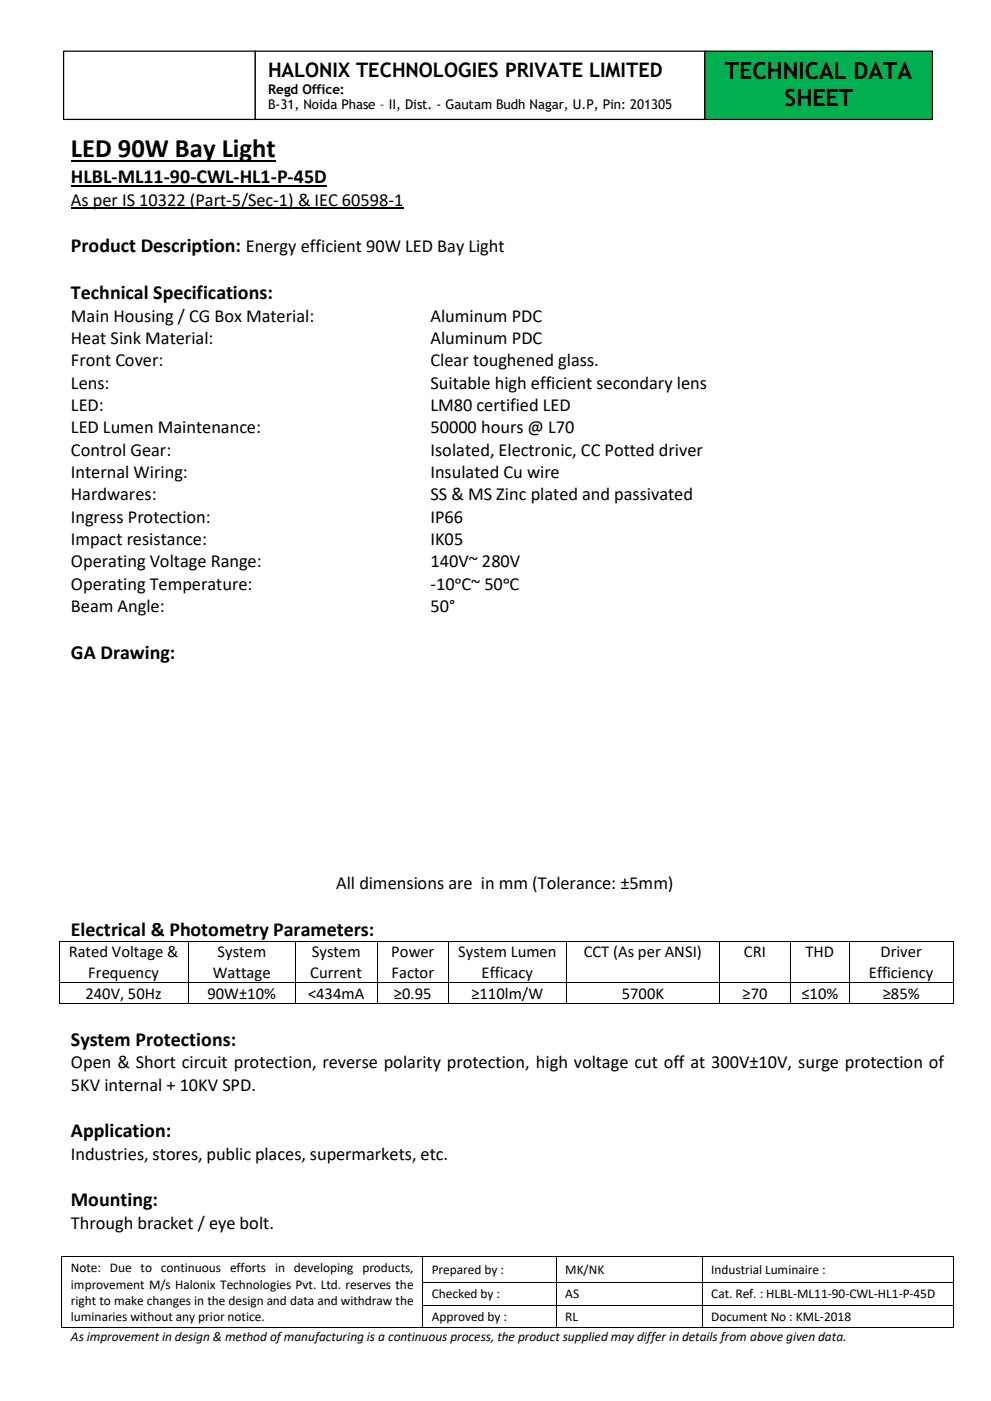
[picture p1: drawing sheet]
<svg xmlns="http://www.w3.org/2000/svg" width="210mm" height="297mm" viewBox="0 0 210 297" stroke-linecap="round" stroke-linejoin="round" font-family="sans-serif">
<defs><g id="words">
<text font-size="5.6" x="15" y="33.2">LED 90W Bay Light</text>
<g font-size="5">
<text x="153.7" y="16.7">TECHNICAL DATA</text>
<text x="166.3" y="22.4">SHEET</text>
</g>
<g font-size="4.2">
<text x="56.8" y="16.3">HALONIX TECHNOLOGIES PRIVATE LIMITED</text>
<text x="15" y="38.8">HLBL-ML11-90-CWL-HL1-P-45D</text>
<text x="15" y="53.5">Product Description: Energy efficient 90W LED Bay Light</text>
<text x="15" y="63.3">Technical Specifications:</text>
<text x="15" y="139.6">GA Drawing:</text>
<text x="15" y="198.3">Electrical &amp; Photometry Parameters:</text>
<text x="15" y="221.6">System Protections:</text>
<text x="15" y="241">Application:</text>
<text x="15" y="255.6">Mounting:</text>
</g>
<g font-size="3.9">
<text x="15" y="43.6">As per IS 10322 (Part-5/Sec-1) &amp; IEC 60598-1</text>
<text x="15" y="68.2">Main Housing / CG Box Material:</text>
<text x="91.2" y="68.2">Aluminum PDC</text>
<text x="15" y="72.9">Heat Sink Material:</text>
<text x="15" y="77.6">Front Cover:</text>
<text x="91.2" y="72.9">Aluminum PDC</text>
<text x="91.2" y="77.6">Clear toughened glass.</text>
<text x="15" y="82.3">Lens:</text>
<text x="91.2" y="82.3">Suitable high efficient secondary lens</text>
<text x="15" y="87.1">LED:</text>
<text x="91.2" y="87.1">LM80 certified LED</text>
<text x="15" y="91.8">LED Lumen Maintenance:</text>
<text x="91.2" y="91.8">50000 hours @ L70</text>
<text x="15" y="96.6">Control Gear:</text>
<text x="15" y="101.3">Internal Wiring:</text>
<text x="91.2" y="96.6">Isolated, Electronic, CC Potted driver</text>
<text x="91.2" y="101.3">Insulated Cu wire</text>
<text x="15" y="106.1">Hardwares:</text>
<text x="91.2" y="106.1">SS &amp; MS Zinc plated and passivated</text>
<text x="15" y="110.8">Ingress Protection:</text>
<text x="91.2" y="110.8">IP66</text>
<text x="15" y="115.5">Impact resistance:</text>
<text x="91.2" y="115.5">IK05</text>
<text x="15" y="120.2">Operating Voltage Range:</text>
<text x="15" y="125">Operating Temperature:</text>
<text x="91.2" y="120.2">140V~ 280V</text>
<text x="91.2" y="125">-10ᵒC~ 50ᵒC</text>
<text x="15" y="129.7">Beam Angle:</text>
<text x="91.2" y="129.7">50°</text>
<text x="71.3" y="188.4">All dimensions are in mm (Tolerance: ±5mm)</text>
<text x="15" y="226.4">Open &amp; Short circuit protection, reverse polarity protection, high voltage cut off at 300V±10V, surge protection of</text>
<text x="15" y="231.1">5KV internal + 10KV SPD.</text>
<text x="15" y="245.8">Industries, stores, public places, supermarkets, etc.</text>
<text x="15" y="260.4">Through bracket / eye bolt.</text>
</g>
<g font-size="3.5">
<text x="14.6" y="202.9">Rated Voltage &amp;</text>
<text x="46.1" y="202.9">System</text>
<text x="66.1" y="202.9">System</text>
<text x="82.9" y="202.9">Power</text>
<text x="97.1" y="202.9">System Lumen</text>
<text x="123.7" y="202.9">CCT (As per ANSI)</text>
<text x="157.7" y="202.9">CRI</text>
<text x="170.8" y="202.9">THD</text>
<text x="186.6" y="202.9">Driver</text>
<text x="18.7" y="207.2">Frequency</text>
<text x="45.1" y="207.2">Wattage</text>
<text x="65.8" y="207.2">Current</text>
<text x="83" y="207.2">Factor</text>
<text x="102.1" y="207.2">Efficacy</text>
<text x="184.2" y="207.2">Efficiency</text>
<text x="18.1" y="211.7">240V, 50Hz</text>
<text x="44" y="211.7">90W±10%</text>
<text x="65.3" y="211.7">&lt;434mA</text>
<text x="83.5" y="211.7">≥0.95</text>
<text x="99.9" y="211.7">≥110lm/W</text>
<text x="131.8" y="211.7">5700K</text>
<text x="157.4" y="211.7">≥70</text>
<text x="169.9" y="211.7">≤10%</text>
<text x="187.1" y="211.7">≥85%</text>
</g>
<g font-size="2.8">
<text x="56.8" y="19.9">Regd Office:</text>
<text x="56.8" y="23.2">B-31, Noida Phase – II, Dist. - Gautam Budh Nagar, U.P, Pin: 201305</text>
<text x="15" y="269.7">Note: Due to continuous efforts in developing products,</text>
<text x="91.5" y="270">Prepared by :</text>
<text x="119.8" y="270">MK/NK</text>
<text x="150.7" y="270">Industrial Luminaire :</text>
<text x="15" y="273.1">improvement M/s Halonix Technologies Pvt. Ltd. reserves the</text>
<text x="91.5" y="275.2">Checked by :</text>
<text x="119.8" y="275.2">AS</text>
<text x="150.7" y="275.2">Cat. Ref. : HLBL-ML11-90-CWL-HL1-P-45D</text>
<text x="15" y="276.6">right to make changes in the design and data and withdraw the</text>
<text x="15" y="280">luminaries without any prior notice.</text>
<text x="91.5" y="280">Approved by :</text>
<text x="119.8" y="280">RL</text>
<text x="150.7" y="280">Document No : KML-2018</text>
<text x="15" y="284.2">As improvement in design &amp; method of manufacturing is a continuous process, the product supplied may differ in details from above given data.</text>
</g>
</g></defs>
<path d="M15 34.1h43.5" fill="none" stroke="#000" stroke-width=".38"/>
<path d="M15 39.4h54.2" fill="none" stroke="#000" stroke-width=".3"/>
<path d="M15 44.2h70.5" fill="none" stroke="#000" stroke-width=".25"/>
<g fill="#000">
<path d="M12.4 199.4h.2v.2h-.2z" fill-rule="evenodd"/>
<path d="M12.4 199.4h.2v.2h-.2z" fill-rule="evenodd"/>
<path d="M40 199.4h.1v.2h-.1z" fill-rule="evenodd"/>
<path d="M62.5 199.4h.2v.2h-.2z" fill-rule="evenodd"/>
<path d="M80 199.4h.2v.2h-.2z" fill-rule="evenodd"/>
<path d="M95 199.4h.1v.2h-.1z" fill-rule="evenodd"/>
<path d="M120 199.4h.2v.2h-.2z" fill-rule="evenodd"/>
<path d="M152.5 199.4h.2v.2h-.2z" fill-rule="evenodd"/>
<path d="M167.5 199.4h.2v.2h-.2z" fill-rule="evenodd"/>
<path d="M180 199.4h.2v.2h-.2z" fill-rule="evenodd"/>
<path d="M201.9 199.4h.2v.2h-.2z" fill-rule="evenodd"/>
<path d="M201.9 199.4h.2v.2h-.2z" fill-rule="evenodd"/>
<path d="M12.4 208.2h.2v.1h-.2z" fill-rule="evenodd"/>
<path d="M12.4 212.7h.2v.1h-.2z" fill-rule="evenodd"/>
<path d="M12.4 212.7h.2v.1h-.2z" fill-rule="evenodd"/>
<path d="M40 208.2h.1v.1h-.1z" fill-rule="evenodd"/>
<path d="M40 212.7h.1v.1h-.1z" fill-rule="evenodd"/>
<path d="M62.5 208.2h.2v.1h-.2z" fill-rule="evenodd"/>
<path d="M62.5 212.7h.2v.1h-.2z" fill-rule="evenodd"/>
<path d="M80 208.2h.2v.1h-.2z" fill-rule="evenodd"/>
<path d="M80 212.7h.2v.1h-.2z" fill-rule="evenodd"/>
<path d="M95 208.2h.1v.1h-.1z" fill-rule="evenodd"/>
<path d="M95 212.7h.1v.1h-.1z" fill-rule="evenodd"/>
<path d="M120 208.2h.2v.1h-.2z" fill-rule="evenodd"/>
<path d="M120 212.7h.2v.1h-.2z" fill-rule="evenodd"/>
<path d="M152.5 208.2h.2v.1h-.2z" fill-rule="evenodd"/>
<path d="M152.5 212.7h.2v.1h-.2z" fill-rule="evenodd"/>
<path d="M167.5 208.2h.2v.1h-.2z" fill-rule="evenodd"/>
<path d="M167.5 212.7h.2v.1h-.2z" fill-rule="evenodd"/>
<path d="M180 208.2h.2v.1h-.2z" fill-rule="evenodd"/>
<path d="M180 212.7h.2v.1h-.2z" fill-rule="evenodd"/>
<path d="M201.9 208.2h.2v.1h-.2z" fill-rule="evenodd"/>
<path d="M201.9 212.7h.2v.1h-.2z" fill-rule="evenodd"/>
<path d="M201.9 212.7h.2v.1h-.2z" fill-rule="evenodd"/>
<path d="M13 266.3h.2v.1h-.2z" fill-rule="evenodd"/>
<path d="M13 266.3h.2v.1h-.2z" fill-rule="evenodd"/>
<path d="M13 271.6h.2v.2h-.2z" fill-rule="evenodd"/>
<path d="M13 276.6h.2v.1h-.2z" fill-rule="evenodd"/>
<path d="M89.6 266.3h.1v.1h-.1z" fill-rule="evenodd"/>
<path d="M89.6 271.6h.1v.2h-.1z" fill-rule="evenodd"/>
<path d="M89.6 276.6h.1v.1h-.1z" fill-rule="evenodd"/>
<path d="M117.9 266.3h.2v.1h-.2z" fill-rule="evenodd"/>
<path d="M117.9 271.6h.2v.2h-.2z" fill-rule="evenodd"/>
<path d="M117.9 276.6h.2v.1h-.2z" fill-rule="evenodd"/>
<path d="M148.8 266.3h.1v.1h-.1z" fill-rule="evenodd"/>
<path d="M148.8 271.6h.1v.2h-.1z" fill-rule="evenodd"/>
<path d="M148.8 276.6h.1v.1h-.1z" fill-rule="evenodd"/>
<path d="M201.9 266.3h.2v.1h-.2z" fill-rule="evenodd"/>
<path d="M201.9 266.3h.2v.1h-.2z" fill-rule="evenodd"/>
<path d="M201.9 271.6h.2v.2h-.2z" fill-rule="evenodd"/>
<path d="M201.9 276.6h.2v.1h-.2z" fill-rule="evenodd"/>
<path d="M13 281.3h.2v.2h-.2z" fill-rule="evenodd"/>
<path d="M13 281.3h.2v.2h-.2z" fill-rule="evenodd"/>
<path d="M89.6 281.3h.1v.2h-.1z" fill-rule="evenodd"/>
<path d="M117.9 281.3h.2v.2h-.2z" fill-rule="evenodd"/>
<path d="M148.8 281.3h.1v.2h-.1z" fill-rule="evenodd"/>
<path d="M201.9 281.3h.2v.2h-.2z" fill-rule="evenodd"/>
<path d="M201.9 281.3h.2v.2h-.2z" fill-rule="evenodd"/>
</g>
<g fill="none" stroke="#000" stroke-width=".21">
<path d="M12.5 199.6v8.6M12.6 199.5h27.4M40.1 199.6v8.6M40.1 199.5h22.4M62.6 199.6v8.6M62.7 199.5h17.3M80.1 199.6v8.6M80.2 199.5h14.8M95.1 199.6v8.6M95.1 199.5h24.9M120.1 199.6v8.6M120.2 199.5h32.3"/>
<path d="M152.6 199.6v8.6M152.7 199.5h14.8M167.6 199.6v8.6M167.7 199.5h12.3M180.1 199.6v8.6M180.2 199.5h21.7M202 199.6v8.6M12.5 208.3v4.4M12.6 208.3h27.4M12.6 212.7h27.4M40.1 208.3v4.4M40.1 208.3h22.4"/>
<path d="M40.1 212.7h22.4M62.6 208.3v4.4M62.7 208.3h17.3M62.7 212.7h17.3M80.1 208.3v4.4M80.2 208.3h14.8M80.2 212.7h14.8M95.1 208.3v4.4M95.1 208.3h24.9M95.1 212.7h24.9M120.1 208.3v4.4M120.2 208.3h32.3"/>
<path d="M120.2 212.7h32.3M152.6 208.3v4.4M152.7 208.3h14.8M152.7 212.7h14.8M167.6 208.3v4.4M167.7 208.3h12.3M167.7 212.7h12.3M180.1 208.3v4.4M180.2 208.3h21.7M180.2 212.7h21.7M202 208.3v4.4M13.1 266.4v5.2"/>
<path d="M13.1 271.8v4.8M13.1 276.7v4.6M13.2 266.4h76.4M89.6 266.4v5.2M89.6 271.8v4.8M89.6 276.7v4.6M89.7 266.4h28.2M89.7 271.7h28.2M89.7 276.6h28.2M118 266.4v5.2M118 271.8v4.8M118 276.7v4.6"/>
<path d="M118.1 266.4h30.7M118.1 271.7h30.7M118.1 276.6h30.7M148.8 266.4v5.2M148.8 271.8v4.8M148.8 276.7v4.6M148.9 266.4h53M148.9 271.7h53M148.9 276.6h53M202 266.4v5.2M202 271.8v4.8M202 276.7v4.6"/>
<path d="M13.2 281.4h76.4M89.7 281.4h28.2M118.1 281.4h30.7M148.9 281.4h53"/>
</g>
<path d="M149.4 10.8h48.2v14.5h-48.2z" fill-rule="evenodd" fill="#00b050"/>
<path d="M149.4 10.8h48.2v14.5h-48.2z" fill="none" stroke="#000" stroke-width=".26"/>
<path d="M13.5 10.8h40.6v14.5h-40.6z" fill-rule="evenodd" fill="#fff"/>
<path d="M13.5 10.8h40.6v14.5h-40.6z" fill="none" stroke="#000" stroke-width=".26"/>
<path d="M54.1 10.8h95.3v14.5h-95.3z" fill-rule="evenodd" fill="#fff"/>
<path d="M54.1 10.8h95.3v14.5h-95.3z" fill="none" stroke="#000" stroke-width=".26"/>
<use href="#words"/>
</svg>
